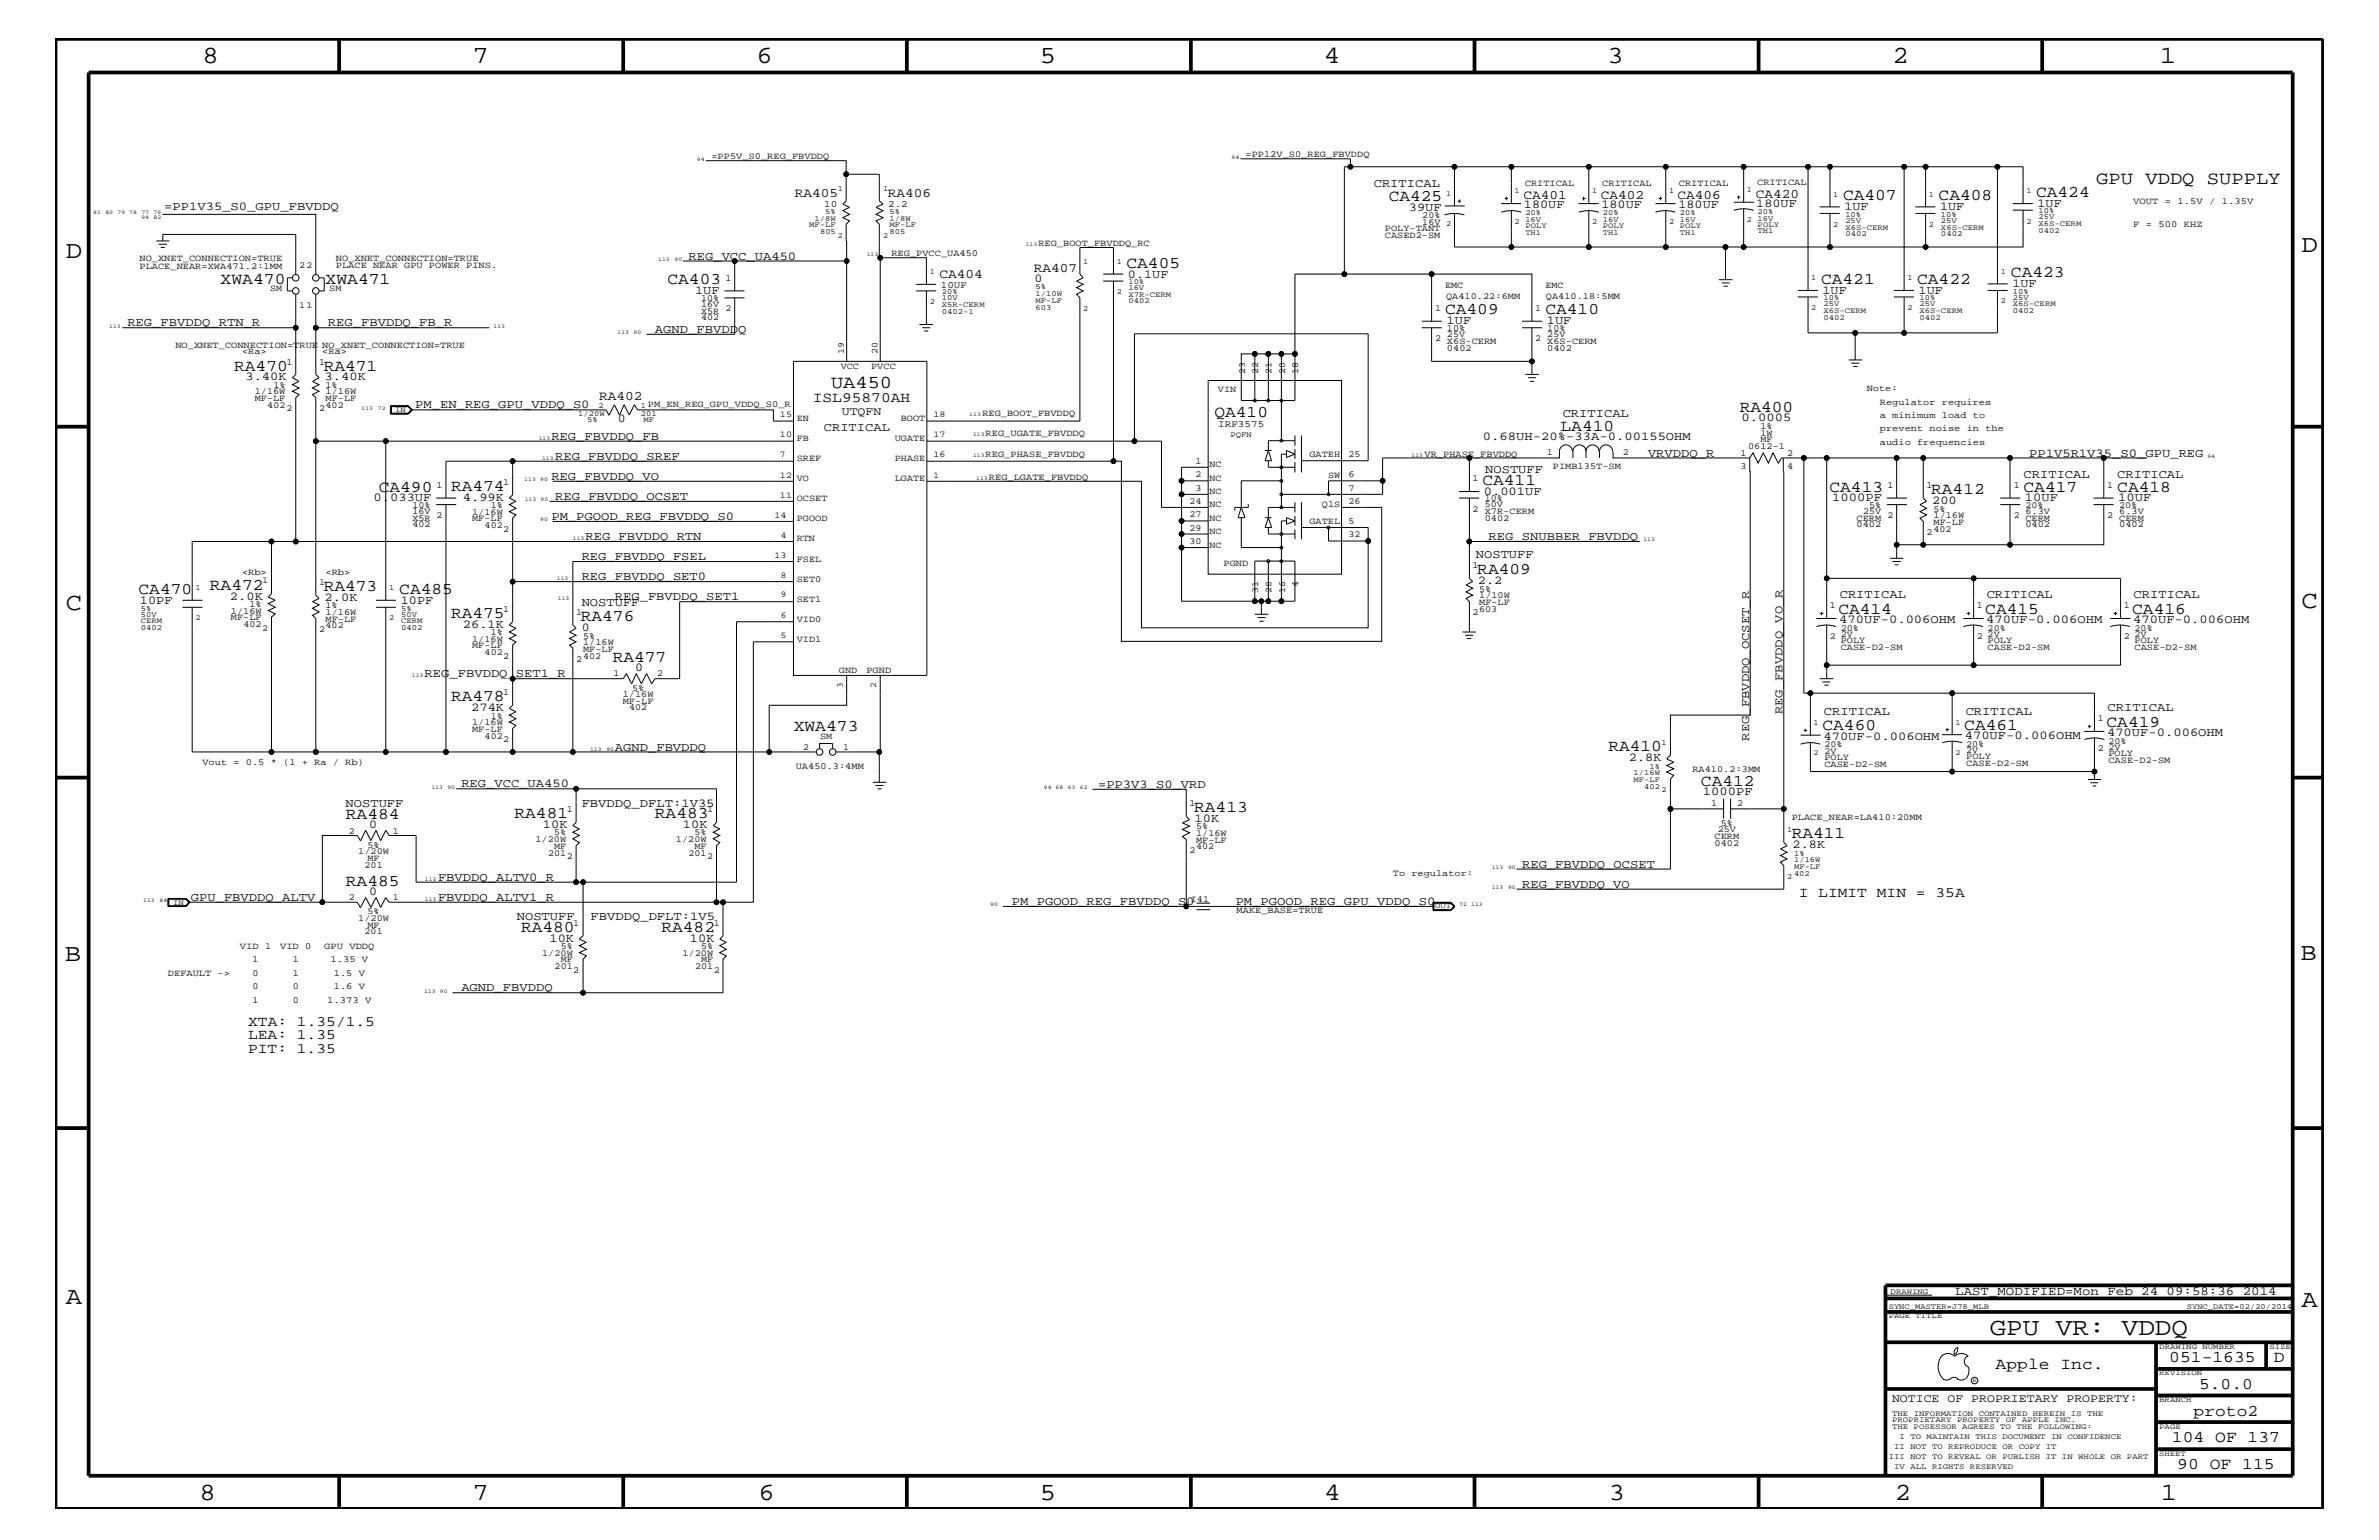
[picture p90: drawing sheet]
<svg xmlns="http://www.w3.org/2000/svg" width="432mm" height="279mm" viewBox="0 0 432 279" stroke-linecap="round" stroke-linejoin="round" font-family="sans-serif">
<defs><g id="words">
<g font-size="4.5">
<text x="36.7" y="11.5">8</text>
<text x="85.8" y="11.5">7</text>
<text x="137.3" y="11.5">6</text>
<text x="188.7" y="11.5">5</text>
<text x="240.3" y="11.5">4</text>
<text x="291.8" y="11.5">3</text>
<text x="343.5" y="11.5">2</text>
<text x="392" y="11.5">1</text>
<text x="11.9" y="46.8">D</text>
<text x="417.7" y="45.7">D</text>
<text x="11.9" y="110.6">C</text>
<text x="417.7" y="110.3">C</text>
<text x="11.8" y="174.3">B</text>
<text x="417.6" y="174.2">B</text>
<text x="11.9" y="236.7">A</text>
<text x="417.7" y="237.1">A</text>
<text x="361.1" y="242.3">GPU VR: VDDQ</text>
<text x="36.2" y="272.1">8</text>
<text x="85.8" y="272.1">7</text>
<text x="137.7" y="272.1">6</text>
<text x="188.7" y="272.1">5</text>
<text x="240.4" y="272.1">4</text>
<text x="292" y="272.1">3</text>
<text x="343.9" y="272.1">2</text>
<text x="392.2" y="272.1">1</text>
</g>
<g font-size="3.3">
<text x="380.5" y="33.3">GPU VDDQ SUPPLY</text>
<text x="150.8" y="70.4">UA450</text>
</g>
<g font-size="3">
<text x="369.6" y="35.7">CA424</text>
<text x="252.1" y="36.5">CA425</text>
<text x="334.5" y="36.4">CA407</text>
<text x="351.9" y="36.4">CA408</text>
<text x="40" y="51.5">XWA470</text>
<text x="59.1" y="51.5">XWA471</text>
<text x="121.2" y="51.6">CA403</text>
<text x="204.5" y="48.5">CA405</text>
<text x="330.5" y="51.5">CA421</text>
<text x="348" y="51.5">CA422</text>
<text x="365" y="50.2">CA423</text>
<text x="262.3" y="57">CA409</text>
<text x="280.5" y="57">CA410</text>
<text x="42.5" y="67.3">RA470</text>
<text x="58.8" y="67.3">RA471</text>
<text x="220.4" y="75.7">QA410</text>
<text x="315.8" y="74.7">RA400</text>
<text x="283.3" y="78.2">LA410</text>
<text x="68.7" y="89.2">CA490</text>
<text x="81.9" y="89">RA474</text>
<text x="269.1" y="88">CA411</text>
<text x="332.1" y="89.2">CA413</text>
<text x="350.5" y="89.7">RA412</text>
<text x="367.3" y="89.2">CA417</text>
<text x="384.3" y="89.2">CA418</text>
<text x="25.1" y="107.7">CA470</text>
<text x="38.1" y="107">RA472</text>
<text x="58.8" y="107.2">RA473</text>
<text x="72.5" y="107.7">CA485</text>
<text x="268.1" y="104.2">RA409</text>
<text x="81.9" y="112">RA475</text>
<text x="105.4" y="112.7">RA476</text>
<text x="333.7" y="111.4">CA414</text>
<text x="360.3" y="111.4">CA415</text>
<text x="387" y="111.4">CA416</text>
<text x="111.2" y="120.1">RA477</text>
<text x="81.9" y="127.2">RA478</text>
<text x="382.4" y="131.9">CA419</text>
<text x="144.1" y="132.7">XWA473</text>
<text x="291.9" y="136.3">RA410</text>
<text x="330.8" y="132.5">CA460</text>
<text x="356.5" y="132.4">CA461</text>
<text x="308.7" y="142.5">CA412</text>
<text x="62.8" y="148.5">RA484</text>
<text x="93.4" y="148.4">RA481</text>
<text x="118.9" y="148.4">RA483</text>
<text x="216.7" y="147.3">RA413</text>
<text x="325.2" y="152.1">RA411</text>
<text x="62.8" y="160.7">RA485</text>
<text x="94.6" y="169">RA480</text>
<text x="120.1" y="169">RA482</text>
<text x="362.2" y="248.4">Apple Inc.</text>
<text x="393.7" y="247.1">051-1635</text>
<text x="399.2" y="252">5.0.0</text>
<text x="412.7" y="247.1">D</text>
<text x="398.1" y="256.8">proto2</text>
<text x="394.2" y="261.6">104 OF 137</text>
<text x="395.2" y="266.6">90 OF 115</text>
</g>
<g font-size="2.6">
<text x="147.5" y="72.9">ISL95870AH</text>
<text x="326.5" y="162.8">I LIMIT MIN = 35A</text>
<text x="45" y="186.1">XTA: 1.35/1.5</text>
<text x="45" y="191">PIT: 1.35</text>
<text x="45" y="188.6">LEA: 1.35</text>
</g>
<g font-size="2.4">
<text x="144.3" y="35.7">RA405</text>
<text x="161.1" y="35.7">RA406</text>
<text x="318.7" y="35.8">CA420</text>
<text x="276.5" y="36.1">CA401</text>
<text x="290.6" y="36.1">CA402</text>
<text x="304.5" y="36.1">CA406</text>
<text x="170.5" y="50.4">CA404</text>
<text x="187.6" y="49.4">RA407</text>
<text x="108.8" y="72.6">RA402</text>
</g>
<text font-size="2.3" x="354.9" y="235">LAST_MODIFIED=Mon Feb 24 09:58:36 2014</text>
<g font-size="2.2">
<text x="249.3" y="34">CRITICAL</text>
<text x="29.8" y="38.1">=PP1V35_S0_GPU_FBVDDQ</text>
<text x="255.7" y="38.2">39UF</text>
<text x="276.6" y="37.8">180UF</text>
<text x="290.7" y="37.8">180UF</text>
<text x="304.6" y="37.8">180UF</text>
<text x="318.8" y="37.5">180UF</text>
<text x="334.8" y="38.1">1UF</text>
<text x="352.1" y="38.1">1UF</text>
<text x="369.8" y="37.5">1UF</text>
<text x="125" y="47.1">REG_VCC_UA450</text>
<text x="126.2" y="53.4">1UF</text>
<text x="187.8" y="51.3">0</text>
<text x="204.7" y="50.4">0.1UF</text>
<text x="330.8" y="53.3">1UF</text>
<text x="348.2" y="53.3">1UF</text>
<text x="365.3" y="52.1">1UF</text>
<text x="23.1" y="59.2">REG_FBVDDQ_RTN_R</text>
<text x="59.5" y="59.2">REG_FBVDDQ_FB_R</text>
<text x="262.6" y="58.9">1UF</text>
<text x="280.8" y="58.9">1UF</text>
<text x="118.9" y="60.4">AGND_FBVDDQ</text>
<text x="44.5" y="69">3.40K</text>
<text x="58.9" y="69">3.40K</text>
<text x="75.4" y="74.1">PM_EN_REG_GPU_VDDQ_S0</text>
<text x="112.1" y="76.7">0</text>
<text x="283.6" y="75.7">CRITICAL</text>
<text x="316.1" y="76.4">0.0005</text>
<text x="100.1" y="79.9">REG_FBVDDQ_FB</text>
<text x="100.8" y="83.5">REG_FBVDDQ_SREF</text>
<text x="149.5" y="78.3">CRITICAL</text>
<text x="269.2" y="79.9">0.68UH-20%-33A-0.00155OHM</text>
<text x="299.1" y="82.8">VRVDDQ_R</text>
<text x="368.3" y="82.8">PP1V5R1V35_S0_GPU_REG</text>
<text x="100.1" y="87.1">REG_FBVDDQ_VO</text>
<text x="269.3" y="89.8">0.001UF</text>
<text x="269.6" y="85.9">NOSTUFF</text>
<text x="367.3" y="86.7">CRITICAL</text>
<text x="384.3" y="86.7">CRITICAL</text>
<text x="67.8" y="91">0.033UF</text>
<text x="84" y="90.9">4.99K</text>
<text x="100.1" y="94.3">PM_PGOOD_REG_FBVDDQ_S0</text>
<text x="100.8" y="90.7">REG_FBVDDQ_OCSET</text>
<text x="332.6" y="91">1000PF</text>
<text x="350.7" y="91.5">200</text>
<text x="367.5" y="91">10UF</text>
<text x="384.5" y="91">10UF</text>
<text x="105.6" y="101.6">REG_FBVDDQ_FSEL</text>
<text x="106.3" y="98">REG_FBVDDQ_RTN</text>
<text x="267.9" y="101.3">NOSTUFF</text>
<text x="270.2" y="98">REG_SNUBBER_FBVDDQ</text>
<text x="105.6" y="105.3">REG_FBVDDQ_SET0</text>
<text x="268.2" y="106">2.2</text>
<text x="25.4" y="109.5">10PF</text>
<text x="41.7" y="108.8">2.0K</text>
<text x="58.9" y="109.1">2.0K</text>
<text x="72.7" y="109.5">10PF</text>
<text x="84" y="113.9">26.1K</text>
<text x="105.6" y="110">NOSTUFF</text>
<text x="111.6" y="108.9">REG_FBVDDQ_SET1</text>
<text x="333.8" y="113.1">470UF-0.006OHM</text>
<text x="333.9" y="108.6">CRITICAL</text>
<text x="360.5" y="113.1">470UF-0.006OHM</text>
<text x="360.6" y="108.6">CRITICAL</text>
<text x="387.2" y="113.1">470UF-0.006OHM</text>
<text x="387.3" y="108.6">CRITICAL</text>
<text x="105.6" y="114.5">0</text>
<text x="77" y="122.9">REG_FBVDDQ_SET1_R</text>
<text x="115.3" y="121.8">0</text>
<text x="85.5" y="129.1">274K</text>
<text x="323.5" y="129.6" transform="rotate(-90 323.5 129.6)">REG_FBVDDQ_VO_R</text>
<text x="331" y="129.7">CRITICAL</text>
<text x="356.8" y="129.7">CRITICAL</text>
<text x="382.5" y="129.1">CRITICAL</text>
<text x="111.6" y="136.2">AGND_FBVDDQ</text>
<text x="317.5" y="134.4" transform="rotate(-90 317.5 134.4)">REG_FBVDDQ_OCSET_R</text>
<text x="331" y="134.2">470UF-0.006OHM</text>
<text x="356.6" y="134.1">470UF-0.006OHM</text>
<text x="382.4" y="133.5">470UF-0.006OHM</text>
<text x="83.7" y="142.9">REG_VCC_UA450</text>
<text x="199.3" y="143">=PP3V3_S0_VRD</text>
<text x="295.7" y="138.1">2.8K</text>
<text x="62.7" y="146.4">NOSTUFF</text>
<text x="105.6" y="146.4">FBVDDQ_DFLT:1V35</text>
<text x="216.8" y="149.2">10K</text>
<text x="309.1" y="144.3">1000PF</text>
<text x="67" y="150.2">0</text>
<text x="98.6" y="150.2">10K</text>
<text x="124" y="150.2">10K</text>
<text x="325.4" y="153.9">2.8K</text>
<text x="79.5" y="159.9">FBVDDQ_ALTV0_R</text>
<text x="276.3" y="161.1">REG_FBVDDQ_VO</text>
<text x="276.3" y="157.4">REG_FBVDDQ_OCSET</text>
<text x="34.6" y="163.5">GPU_FBVDDQ_ALTV</text>
<text x="67" y="162.4">0</text>
<text x="79.5" y="163.5">FBVDDQ_ALTV1_R</text>
<text x="93.8" y="167">NOSTUFF</text>
<text x="107.2" y="167">FBVDDQ_DFLT:1V5</text>
<text x="183.6" y="164.2">PM_PGOOD_REG_FBVDDQ_S0</text>
<text x="224.3" y="164.2">PM_PGOOD_REG_GPU_VDDQ_S0</text>
<text x="99.7" y="170.9">10K</text>
<text x="125.2" y="170.9">10K</text>
<text x="83.7" y="179.9">AGND_FBVDDQ</text>
</g>
<g font-size="2.1">
<text x="152.8" y="75.2">UTQFN</text>
<text x="343.4" y="254.4">NOTICE OF PROPRIETARY PROPERTY:</text>
</g>
<g font-size="1.8">
<text x="149.6" y="37.5">10</text>
<text x="161.2" y="37.5">2.2</text>
<text x="170.8" y="52.2">10UF</text>
<text x="221.1" y="77.5">IRF3575</text>
</g>
<g font-size="1.7">
<text x="129.1" y="28.9">=PP5V_S0_REG_FBVDDQ</text>
<text x="226.1" y="28.6">=PP12V_S0_REG_FBVDDQ</text>
<text x="276.8" y="33.7">CRITICAL</text>
<text x="290.8" y="33.7">CRITICAL</text>
<text x="304.7" y="33.7">CRITICAL</text>
<text x="318.9" y="33.6">CRITICAL</text>
<text x="251.4" y="41.9">POLY-TANT</text>
<text x="258.1" y="40.8">16V</text>
<text x="258.1" y="39.6">20%</text>
<text x="387.2" y="36.9">VOUT = 1.5V / 1.35V</text>
<text x="387.2" y="41.2">F = 500 KHZ</text>
<text x="25.3" y="47.4">NO_XNET_CONNECTION=TRUE</text>
<text x="61" y="47.4">NO_XNET_CONNECTION=TRUE</text>
<text x="161.8" y="46.5">REG_PVCC_UA450</text>
<text x="188.5" y="44.6">REG_BOOT_FBVDDQ_RC</text>
<text x="251.4" y="43.1">CASED2-SM</text>
<text x="25.3" y="48.9">PLACE_NEAR=XWA471.2:1MM</text>
<text x="49" y="52.8">SM</text>
<text x="54.3" y="48.5">22</text>
<text x="59.8" y="52.8">SM</text>
<text x="61" y="48.5">PLACE NEAR GPU POWER PINS.</text>
<text x="131.7" y="51">1</text>
<text x="262.3" y="52.2">EMC</text>
<text x="280.5" y="52.2">EMC</text>
<text x="54.3" y="55.8">11</text>
<text x="127.3" y="55.7">16V</text>
<text x="127.3" y="56.9">X5R</text>
<text x="127.3" y="58.1">402</text>
<text x="127.3" y="54.6">10%</text>
<text x="131.7" y="56.4">2</text>
<text x="260.5" y="56.4">1</text>
<text x="262.5" y="54.2">QA410.22:6MM</text>
<text x="278.6" y="56.4">1</text>
<text x="280.6" y="54.2">QA410.18:5MM</text>
<text x="31.8" y="63.1">NO_XNET_CONNECTION=TRUE</text>
<text x="43.9" y="64.3">&lt;Ra&gt;</text>
<text x="58.5" y="64.3">&lt;Ra&gt;</text>
<text x="58.5" y="63.1">NO_XNET_CONNECTION=TRUE</text>
<text x="260.5" y="61.9">2 X6S-CERM</text>
<text x="262.6" y="63.6">0402</text>
<text x="262.6" y="60.1">10%</text>
<text x="262.6" y="61.2">25V</text>
<text x="278.6" y="61.9">2</text>
<text x="280.8" y="63.6">0402</text>
<text x="280.8" y="62.3">X6S-CERM</text>
<text x="280.8" y="60.1">10%</text>
<text x="280.8" y="61.2">25V</text>
<text x="46.2" y="71.6">1/16W</text>
<text x="49.6" y="70.4">1%</text>
<text x="52" y="66.2">1</text>
<text x="57.9" y="66.2">1</text>
<text x="59.1" y="71.6">1/16W</text>
<text x="59.1" y="70.4">1%</text>
<text x="152.6" y="67">VCC</text>
<text x="158.1" y="67">PVCC</text>
<text x="221.1" y="71.1">VIN</text>
<text x="226" y="67.8" transform="rotate(-90 226 67.8)">23</text>
<text x="228.3" y="67.8" transform="rotate(-90 228.3 67.8)">22</text>
<text x="230.8" y="67.8" transform="rotate(-90 230.8 67.8)">21</text>
<text x="233.3" y="67.8" transform="rotate(-90 233.3 67.8)">20</text>
<text x="235.6" y="67.8" transform="rotate(-90 235.6 67.8)">18</text>
<text x="338.8" y="71">Note:</text>
<text x="46.2" y="72.8">MF-LF</text>
<text x="48.5" y="74">402</text>
<text x="52" y="74.6">2</text>
<text x="57.9" y="74.6">2</text>
<text x="59.1" y="74">402</text>
<text x="59.1" y="72.8">MF-LF</text>
<text x="117.6" y="73.8">PM_EN_REG_GPU_VDDQ_S0_R</text>
<text x="144.6" y="76.4">EN</text>
<text x="163.5" y="76.4">BOOT</text>
<text x="178.3" y="75.6">REG_BOOT_FBVDDQ</text>
<text x="319.5" y="77.8">1%</text>
<text x="341.2" y="73.4">Regulator requires</text>
<text x="341.2" y="75.8">a minimum load to</text>
<text x="144.6" y="80">FB</text>
<text x="144.6" y="83.7">SREF</text>
<text x="162.4" y="83.7">PHASE</text>
<text x="162.4" y="80">UGATE</text>
<text x="178.9" y="79.2">REG_UGATE_FBVDDQ</text>
<text x="178.9" y="82.8">REG_PHASE_FBVDDQ</text>
<text x="237.7" y="83">GATEH</text>
<text x="244.8" y="83">25</text>
<text x="258.6" y="82.8">VR_PHASE_FBVDDQ</text>
<text x="280.8" y="82.5">1</text>
<text x="294.6" y="82.5">2</text>
<text x="315.9" y="82.7">1</text>
<text x="317.3" y="81.4">0612-1</text>
<text x="319.5" y="80.2">MF</text>
<text x="319.5" y="79">1W</text>
<text x="324.4" y="82.7">2</text>
<text x="341.2" y="80.7">audio frequencies</text>
<text x="341.2" y="78.3">prevent noise in the</text>
<text x="79.2" y="88.6">1</text>
<text x="91.4" y="88">1</text>
<text x="144.6" y="87.3">VO</text>
<text x="162.4" y="87.3">LGATE</text>
<text x="179.5" y="87.1">REG_LGATE_FBVDDQ</text>
<text x="217" y="86.6">2</text>
<text x="217" y="89">3</text>
<text x="217" y="84.2">1</text>
<text x="219.5" y="84.8">NC</text>
<text x="219.5" y="87.2">NC</text>
<text x="219.5" y="89.7">NC</text>
<text x="241" y="86.6">SW</text>
<text x="244.8" y="89">7</text>
<text x="244.8" y="86.6">6</text>
<text x="267.3" y="87.3">1</text>
<text x="281.9" y="85">PIMB135T-SM</text>
<text x="315.9" y="85">3</text>
<text x="324.4" y="85">4</text>
<text x="342.6" y="88.6">1</text>
<text x="349.7" y="88.6">1</text>
<text x="365.5" y="88.6">1</text>
<text x="382.4" y="88.6">1</text>
<text x="74.8" y="95.7">402</text>
<text x="74.8" y="92.2">10%</text>
<text x="74.8" y="93.3">16V</text>
<text x="74.8" y="94.5">X5R</text>
<text x="79.2" y="94">2</text>
<text x="85.7" y="93.4">1/16W</text>
<text x="85.7" y="94.6">MF-LF</text>
<text x="88" y="95.9">402</text>
<text x="89.1" y="92.2">1%</text>
<text x="144.6" y="94.6">PGOOD</text>
<text x="144.6" y="91">OCSET</text>
<text x="215.9" y="91.5">24</text>
<text x="215.9" y="93.8">27</text>
<text x="219.5" y="92.1">NC</text>
<text x="219.5" y="94.5">NC</text>
<text x="237.7" y="95.1">GATEL</text>
<text x="239.9" y="92.1">Q1S</text>
<text x="244.8" y="95.1">5</text>
<text x="244.8" y="91.5">26</text>
<text x="267.3" y="92.8">2</text>
<text x="269.5" y="94.5">0402</text>
<text x="269.5" y="93.3">X7R-CERM</text>
<text x="269.5" y="91">10%</text>
<text x="269.5" y="92.1">50V</text>
<text x="337" y="95.7">0402</text>
<text x="337" y="94.5">CERM</text>
<text x="338.2" y="93.3">25V</text>
<text x="339.3" y="92.2">5%</text>
<text x="342.6" y="94">2</text>
<text x="350.9" y="94">1/16W</text>
<text x="350.9" y="95.2">MF-LF</text>
<text x="350.9" y="92.8">5%</text>
<text x="365.5" y="94">2</text>
<text x="367.6" y="93.3">6.3V</text>
<text x="367.6" y="92.2">20%</text>
<text x="367.6" y="95.7">0402</text>
<text x="367.6" y="94.5">CERM</text>
<text x="382.4" y="94">2</text>
<text x="384.6" y="94.5">CERM</text>
<text x="384.6" y="93.3">6.3V</text>
<text x="384.6" y="92.2">20%</text>
<text x="384.6" y="95.7">0402</text>
<text x="91.4" y="96.5">2</text>
<text x="144.6" y="98.2">RTN</text>
<text x="144.6" y="101.9">FSEL</text>
<text x="215.9" y="98.7">30</text>
<text x="215.9" y="96.3">29</text>
<text x="219.5" y="99.3">NC</text>
<text x="219.5" y="96.9">NC</text>
<text x="244.8" y="97.5">32</text>
<text x="349.7" y="97.1">2</text>
<text x="350.9" y="96.5">402</text>
<text x="43.9" y="104.3">&lt;Rb&gt;</text>
<text x="47.6" y="105.9">1</text>
<text x="57.9" y="106.1">1</text>
<text x="59.1" y="104.3">&lt;Rb&gt;</text>
<text x="144.6" y="105.5">SET0</text>
<text x="222.1" y="102.7">PGND</text>
<text x="228.3" y="107.6" transform="rotate(-90 228.3 107.6)">31</text>
<text x="230.8" y="107.6" transform="rotate(-90 230.8 107.6)">28</text>
<text x="233.3" y="107.6" transform="rotate(-90 233.3 107.6)">16</text>
<text x="235.6" y="106.5" transform="rotate(-90 235.6 106.5)">4</text>
<text x="267.3" y="103.1">1</text>
<text x="268.5" y="107.4">5%</text>
<text x="41.9" y="112.6">MF-LF</text>
<text x="41.9" y="111.4">1/16W</text>
<text x="44.2" y="113.7">402</text>
<text x="45.3" y="110.2">1%</text>
<text x="59.1" y="114">402</text>
<text x="59.1" y="112.8">MF-LF</text>
<text x="59.1" y="110.3">1%</text>
<text x="59.1" y="111.6">1/16W</text>
<text x="91.4" y="111">1</text>
<text x="104.6" y="111.6">1</text>
<text x="144.6" y="109.2">SET1</text>
<text x="144.6" y="112.8">VID0</text>
<text x="267.3" y="111.6">2</text>
<text x="268.5" y="108.6">1/10W</text>
<text x="268.5" y="109.8">MF-LF</text>
<text x="268.5" y="111">603</text>
<text x="332.1" y="110.3">1</text>
<text x="358.8" y="110.3">1</text>
<text x="385.5" y="110.3">1</text>
<text x="47.6" y="114.4">2</text>
<text x="57.9" y="114.7">2</text>
<text x="85.7" y="117.6">MF-LF</text>
<text x="85.7" y="116.4">1/16W</text>
<text x="88" y="118.9">402</text>
<text x="89.1" y="115.3">1%</text>
<text x="91.4" y="119.5">2</text>
<text x="105.8" y="119.5">402</text>
<text x="105.8" y="115.9">5%</text>
<text x="105.8" y="118.2">MF-LF</text>
<text x="105.8" y="117">1/16W</text>
<text x="144.6" y="116.4">VID1</text>
<text x="332.1" y="115.9">2</text>
<text x="334.1" y="115.6">2V</text>
<text x="334.1" y="114.4">20%</text>
<text x="334.1" y="117.9">CASE-D2-SM</text>
<text x="334.1" y="116.7">POLY</text>
<text x="358.8" y="115.9">2</text>
<text x="360.8" y="114.4">20%</text>
<text x="360.8" y="115.6">2V</text>
<text x="360.8" y="117.9">CASE-D2-SM</text>
<text x="360.8" y="116.7">POLY</text>
<text x="385.5" y="115.9">2</text>
<text x="387.4" y="115.6">2V</text>
<text x="387.4" y="116.7">POLY</text>
<text x="387.4" y="114.4">20%</text>
<text x="387.4" y="117.9">CASE-D2-SM</text>
<text x="104.6" y="120.1">2</text>
<text x="111.3" y="122.7">1</text>
<text x="114.7" y="125.3">5%</text>
<text x="119.3" y="122.7">2</text>
<text x="152.3" y="122">GND</text>
<text x="157.3" y="122">PGND</text>
<text x="85.7" y="131.6">1/16W</text>
<text x="89.1" y="130.4">1%</text>
<text x="91.4" y="126.2">1</text>
<text x="113" y="127.7">MF-LF</text>
<text x="113" y="126.5">1/16W</text>
<text x="114.2" y="128.9">402</text>
<text x="380.7" y="130.8">1</text>
<text x="85.7" y="132.8">MF-LF</text>
<text x="88" y="134.1">402</text>
<text x="91.4" y="134.6">2</text>
<text x="145.8" y="136.1">2</text>
<text x="148.8" y="134.1">SM</text>
<text x="153" y="136.1">1</text>
<text x="331.1" y="137.9">POLY</text>
<text x="331.1" y="136.8">2V</text>
<text x="331.1" y="135.6">20%</text>
<text x="356.9" y="135.5">20%</text>
<text x="356.9" y="136.7">2V</text>
<text x="356.9" y="137.8">POLY</text>
<text x="380.7" y="136.3">2</text>
<text x="382.7" y="136.1">2V</text>
<text x="382.7" y="134.9">20%</text>
<text x="382.7" y="137.2">POLY</text>
<text x="36.7" y="138.9">Vout = 0.5 * (1 + Ra / Rb)</text>
<text x="144.4" y="139.5">UA450.3:4MM</text>
<text x="307.2" y="140">RA410.2:3MM</text>
<text x="331.1" y="139.1">CASE-D2-SM</text>
<text x="356.9" y="139">CASE-D2-SM</text>
<text x="382.7" y="138.4">CASE-D2-SM</text>
<text x="102.9" y="147.3">1</text>
<text x="128.4" y="147.3">1</text>
<text x="215.9" y="146.2">1</text>
<text x="310.6" y="146.2">1</text>
<text x="312.3" y="149.8">5%</text>
<text x="315.3" y="146.2">2</text>
<text x="325.2" y="148.8">PLACE_NEAR=LA410:20MM</text>
<text x="63.3" y="151.2">2</text>
<text x="65" y="155">1/20W</text>
<text x="66.7" y="153.8">5%</text>
<text x="71.3" y="151.2">1</text>
<text x="97.2" y="152.9">1/20W</text>
<text x="99.5" y="155.2">201</text>
<text x="100.6" y="154">MF</text>
<text x="100.6" y="151.6">5%</text>
<text x="102.9" y="155.8">2</text>
<text x="122.7" y="152.9">1/20W</text>
<text x="125" y="155.2">201</text>
<text x="126.1" y="154">MF</text>
<text x="126.1" y="151.6">5%</text>
<text x="128.4" y="155.8">2</text>
<text x="215.9" y="154.7">2</text>
<text x="217.1" y="150.5">5%</text>
<text x="217.1" y="152.9">MF-LF</text>
<text x="217.1" y="151.8">1/16W</text>
<text x="217.1" y="154.1">402</text>
<text x="311.2" y="152.2">CERM</text>
<text x="311.2" y="153.4">0402</text>
<text x="311.8" y="151">25V</text>
<text x="66.2" y="157.4">201</text>
<text x="66.7" y="156.2">MF</text>
<text x="252.8" y="158.9">To regulator:</text>
<text x="63.3" y="163.4">2</text>
<text x="65" y="167.1">1/20W</text>
<text x="66.7" y="165.9">5%</text>
<text x="71.3" y="163.4">1</text>
<text x="216.2" y="163.7">I41</text>
<text x="224.5" y="165.6">MAKE_BASE=TRUE</text>
<text x="43.6" y="172.2">VID 1</text>
<text x="50.8" y="172.2">VID 0</text>
<text x="58.8" y="172.2">GPU VDDQ</text>
<text x="66.2" y="169.5">201</text>
<text x="66.7" y="168.3">MF</text>
<text x="98.4" y="173.4">1/20W</text>
<text x="101.8" y="172.2">5%</text>
<text x="104.1" y="168">1</text>
<text x="123.9" y="173.4">1/20W</text>
<text x="127.3" y="172.2">5%</text>
<text x="129.5" y="168">1</text>
<text x="30.5" y="177.1">DEFAULT -&gt;</text>
<text x="45.8" y="179.5">0</text>
<text x="45.8" y="177.1">0</text>
<text x="45.8" y="174.6">1</text>
<text x="53.1" y="174.6">1</text>
<text x="53.1" y="179.5">0</text>
<text x="53.1" y="177.1">1</text>
<text x="60" y="174.6">1.35 V</text>
<text x="60.6" y="179.5">1.6 V</text>
<text x="60.6" y="177.1">1.5 V</text>
<text x="100.7" y="175.9">201</text>
<text x="101.8" y="174.6">MF</text>
<text x="104.1" y="176.5">2</text>
<text x="126.2" y="175.9">201</text>
<text x="127.3" y="174.6">MF</text>
<text x="129.5" y="176.5">2</text>
<text x="45.8" y="181.9">1</text>
<text x="53.1" y="181.9">0</text>
<text x="59.4" y="181.9">1.373 V</text>
</g>
<g font-size="1.6">
<text x="153.2" y="64.3" transform="rotate(-90 153.2 64.3)">19</text>
<text x="159.3" y="64.3" transform="rotate(-90 159.3 64.3)">20</text>
<text x="141.6" y="75.7">15</text>
<text x="169.4" y="75.7">18</text>
<text x="141.6" y="79.4">10</text>
<text x="141.6" y="83">7</text>
<text x="169.4" y="83">16</text>
<text x="169.4" y="79.4">17</text>
<text x="141.6" y="86.6">12</text>
<text x="169.4" y="86.6">1</text>
<text x="140.5" y="93.9">14</text>
<text x="141.6" y="90.3">11</text>
<text x="140.5" y="101.2">13</text>
<text x="141.7" y="97.6">4</text>
<text x="141.7" y="104.8">8</text>
<text x="141.7" y="108.4">9</text>
<text x="141.7" y="112">6</text>
<text x="141.7" y="115.7">5</text>
<text x="153" y="124.7" transform="rotate(-90 153 124.7)">3</text>
<text x="159" y="124.7" transform="rotate(-90 159 124.7)">2</text>
</g>
<g font-size="1.4">
<text x="152.1" y="34.7">1</text>
<text x="160.3" y="34.7">1</text>
<text x="262.5" y="35.6">1</text>
<text x="274.9" y="35.1">1</text>
<text x="289" y="35.1">1</text>
<text x="302.9" y="35.1">1</text>
<text x="317.1" y="34.8">1</text>
<text x="332.7" y="35.7">1</text>
<text x="350.1" y="35.7">1</text>
<text x="367.8" y="35.1">1</text>
<text x="146.9" y="41.3">MF-LF</text>
<text x="147.8" y="40.1">1/8W</text>
<text x="149.8" y="38.9">5%</text>
<text x="161.5" y="38.9">5%</text>
<text x="161.5" y="41.3">MF-LF</text>
<text x="161.5" y="40.1">1/8W</text>
<text x="262.5" y="41">2</text>
<text x="274.9" y="40.6">2</text>
<text x="276.9" y="40.3">16V</text>
<text x="276.9" y="41.4">POLY</text>
<text x="276.9" y="39.1">20%</text>
<text x="289" y="40.6">2</text>
<text x="290.9" y="40.3">16V</text>
<text x="290.9" y="39.1">20%</text>
<text x="290.9" y="41.4">POLY</text>
<text x="302.9" y="40.6">2</text>
<text x="304.9" y="39.1">20%</text>
<text x="304.9" y="40.3">16V</text>
<text x="304.9" y="41.4">POLY</text>
<text x="317.1" y="40.3">2</text>
<text x="319" y="38.9">20%</text>
<text x="319" y="40.1">16V</text>
<text x="319" y="41.2">POLY</text>
<text x="332.7" y="41.2">2</text>
<text x="334.9" y="40.4">25V</text>
<text x="334.9" y="41.7">X6S-CERM</text>
<text x="334.9" y="39.3">10%</text>
<text x="350.1" y="41.2">2</text>
<text x="352.3" y="40.4">25V</text>
<text x="352.3" y="41.7">X6S-CERM</text>
<text x="352.3" y="39.3">10%</text>
<text x="367.8" y="40.6">2</text>
<text x="370" y="39.8">25V</text>
<text x="370" y="38.7">10%</text>
<text x="370" y="41">X6S-CERM</text>
<text x="148.8" y="42.5">805</text>
<text x="152.1" y="43.1">2</text>
<text x="160.3" y="43.1">2</text>
<text x="161.5" y="42.5">805</text>
<text x="196.6" y="47.9">1</text>
<text x="202.7" y="47.9">1</text>
<text x="276.9" y="42.6">TH1</text>
<text x="290.9" y="42.6">TH1</text>
<text x="304.9" y="42.6">TH1</text>
<text x="319" y="42.4">TH1</text>
<text x="334.9" y="42.9">0402</text>
<text x="352.3" y="42.9">0402</text>
<text x="370" y="42.3">0402</text>
<text x="168.7" y="49.7">1</text>
<text x="170.9" y="53.4">20%</text>
<text x="188" y="53.8">1/10W</text>
<text x="188" y="52.5">5%</text>
<text x="202.7" y="53.4">2</text>
<text x="204.8" y="52.7">16V</text>
<text x="204.8" y="51.6">10%</text>
<text x="204.8" y="53.9">X7R-CERM</text>
<text x="328.8" y="50.8">1</text>
<text x="346.2" y="50.8">1</text>
<text x="363.1" y="49.6">1</text>
<text x="365.3" y="53.3">10%</text>
<text x="168.7" y="55.2">2</text>
<text x="170.9" y="56.9">0402-1</text>
<text x="170.9" y="55.7">X5R-CERM</text>
<text x="170.9" y="54.5">10V</text>
<text x="188" y="55">MF-LF</text>
<text x="188" y="56.2">603</text>
<text x="196.6" y="56.4">2</text>
<text x="204.8" y="55.1">0402</text>
<text x="328.8" y="56.3">2</text>
<text x="331" y="58">0402</text>
<text x="331" y="56.8">X6S-CERM</text>
<text x="331" y="55.6">25V</text>
<text x="331" y="54.5">10%</text>
<text x="346.2" y="56.3">2</text>
<text x="348.4" y="58">0402</text>
<text x="348.4" y="54.5">10%</text>
<text x="348.4" y="56.8">X6S-CERM</text>
<text x="348.4" y="55.6">25V</text>
<text x="363.1" y="55.1">2</text>
<text x="365.3" y="56.8">0402</text>
<text x="365.3" y="54.4">25V</text>
<text x="365.3" y="55.6">X6S-CERM</text>
<text x="71.7" y="74.7">IN</text>
<text x="104.9" y="75.5">1/20W</text>
<text x="106.6" y="76.7">5%</text>
<text x="108.6" y="74">2</text>
<text x="116.3" y="75.5">201</text>
<text x="116.3" y="74">1</text>
<text x="116.8" y="76.6">MF</text>
<text x="223.4" y="79.4">PQFN</text>
<text x="35.5" y="107.1">1</text>
<text x="70.6" y="107.1">1</text>
<text x="25.6" y="110.8">5%</text>
<text x="25.6" y="113.1">CERM</text>
<text x="25.6" y="111.9">50V</text>
<text x="35.5" y="112.6">2</text>
<text x="70.6" y="112.6">2</text>
<text x="72.8" y="111.9">50V</text>
<text x="72.8" y="110.8">5%</text>
<text x="72.8" y="113.1">CERM</text>
<text x="25.6" y="114.2">0402</text>
<text x="72.8" y="114.2">0402</text>
<text x="329.2" y="131.6">1</text>
<text x="354.9" y="131.5">1</text>
<text x="301.6" y="135.2">1</text>
<text x="329.2" y="137">2</text>
<text x="354.9" y="136.9">2</text>
<text x="296.5" y="141.9">MF-LF</text>
<text x="296.5" y="140.7">1/16W</text>
<text x="298.4" y="143.1">402</text>
<text x="299.4" y="139.5">1%</text>
<text x="301.6" y="143.7">2</text>
<text x="324.4" y="151">1</text>
<text x="325.6" y="155.2">1%</text>
<text x="324.4" y="159.5">2</text>
<text x="325.6" y="158.9">402</text>
<text x="325.6" y="157.7">MF-LF</text>
<text x="325.6" y="156.4">1/16W</text>
<text x="31.4" y="164.1">IN</text>
<text x="260.5" y="164.8">OUT</text>
<text x="342.8" y="239.2">PAGE TITLE</text>
<text x="342.8" y="237.4">SYNC_MASTER=J78_MLB</text>
<text x="343.2" y="234.7">DRAWING</text>
<text x="396.9" y="237.4">SYNC_DATE=02/20/2014</text>
<text x="391.9" y="244.7">DRAWING NUMBER</text>
<text x="411.9" y="244.7">SIZE</text>
<text x="391.9" y="249.5">REVISION</text>
<text x="343.4" y="256.8">THE INFORMATION CONTAINED HEREIN IS THE</text>
<text x="391.9" y="254.4">BRANCH</text>
<text x="343.4" y="258">PROPRIETARY PROPERTY OF APPLE INC.</text>
<text x="343.4" y="259.3">THE POSESSOR AGREES TO THE FOLLOWING:</text>
<text x="343.8" y="262.9">II NOT TO REPRODUCE OR COPY IT</text>
<text x="344.8" y="261.1">I TO MAINTAIN THIS DOCUMENT IN CONFIDENCE</text>
<text x="391.9" y="259.3">PAGE</text>
<text x="342.8" y="264.7">III NOT TO REVEAL OR PUBLISH IT IN WHOLE OR PART</text>
<text x="343.8" y="266.6">IV ALL RIGHTS RESERVED</text>
<text x="391.9" y="264.1">SHEET</text>
</g>
<g font-size="1">
<text x="126.5" y="29.2">94</text>
<text x="223.5" y="28.8">94</text>
<text x="16.9" y="38.9">81</text>
<text x="19.1" y="38.9">80</text>
<text x="21.3" y="38.9">79 78</text>
<text x="25.7" y="38.9">77</text>
<text x="25.7" y="39.7">94</text>
<text x="27.9" y="38.9">76</text>
<text x="27.9" y="39.7">82</text>
<text x="119.5" y="47.4">113</text>
<text x="122.4" y="47.4">90</text>
<text x="157.3" y="46.5">113</text>
<text x="186.2" y="44.6">113</text>
<text x="19.8" y="59.5">113</text>
<text x="89.6" y="59.5">113</text>
<text x="112.1" y="60.6">113</text>
<text x="115" y="60.6">90</text>
<text x="65.6" y="74.4">113</text>
<text x="68.6" y="74.4">72</text>
<text x="175.9" y="75.6">113</text>
<text x="97.8" y="79.9">113</text>
<text x="98.4" y="83.5">113</text>
<text x="176.6" y="82.8">113</text>
<text x="176.6" y="79.2">113</text>
<text x="256.2" y="82.8">113</text>
<text x="400.6" y="83.1">94</text>
<text x="95.2" y="87.3">113</text>
<text x="98" y="87.3">90</text>
<text x="177.2" y="87.1">113</text>
<text x="95.2" y="91">113</text>
<text x="98" y="94.6">90</text>
<text x="98.1" y="91">90</text>
<text x="104" y="98">113</text>
<text x="298.3" y="98.2">113</text>
<text x="101.1" y="105.3">113</text>
<text x="101.3" y="108.9">113</text>
<text x="74.8" y="122.9">113</text>
<text x="107.1" y="136.2">113</text>
<text x="110.1" y="136.2">90</text>
<text x="78.3" y="143.1">113</text>
<text x="81.2" y="143.1">90</text>
<text x="189.5" y="143.2">94 68</text>
<text x="193.8" y="143.2">63</text>
<text x="196" y="143.2">62</text>
<text x="77.1" y="159.9">113</text>
<text x="270.8" y="161.3">113</text>
<text x="270.8" y="157.7">113</text>
<text x="273.7" y="161.3">90</text>
<text x="273.7" y="157.7">90</text>
<text x="26" y="163.7">113</text>
<text x="29" y="163.7">84</text>
<text x="77.1" y="163.5">113</text>
<text x="179.7" y="164.5">90</text>
<text x="264.8" y="164.5">72</text>
<text x="267" y="164.5">113</text>
<text x="77" y="180.1">113</text>
<text x="79.8" y="180.1">90</text>
<text x="358.1" y="250.7">R</text>
</g>
</g></defs>
<g fill="none" stroke="#000" stroke-width=".18">
<path d="M29.5 38.9h27.8v10.8M128.1 29.2h25.5v7.2l-.6 .6 1.2 .6-1.2 .6 1.2 .7-1.2 .6 1.2 .6-.6 .6 .1 24.9M153.6 31.6h6v4.8l.7 .6-1.3 .6 1.3 .6-1.3 .7 1.3 .6-1.3 .6 .6 .6v6.1h8.5v4.8M225.1 28.8h20v1.5M262.2 39a5.9 5.9 0 0 1 3.6 0M262.2 37.4h3.7M264 30.3h-20v19.4h-9v23h-9.7v-8.5h2.5v8.5M264 38.6v6.2h10.3M264.6 36.5h.6M264.9 36.2v.6M272.5 36.9h3.6M272.5 38.5a5.9 5.9 0 0 1 3.6 0"/>
<path d="M273.1 36h.6M273.4 35.7v.7M274.3 38.1v6.7h14.1M274.3 30.3h-10.3v7.1M274.3 30.3v6.6M274.3 30.3h28M286.5 36.9h3.7M286.6 38.5a5.9 5.9 0 0 1 3.6 0M287.2 36h.6M287.4 35.7v.7M288.4 38.1v6.7h13.9M288.4 30.3v6.6"/>
<path d="M300.5 38.5a5.8 5.8 0 0 1 3.5 0M300.5 36.9h3.6M301.1 36h.6M301.4 35.7v.7M302.3 38.1v6.7M314.7 38.2a5.8 5.8 0 0 1 3.6 0M314.7 36.7h3.6M315.3 35.8h.6M315.6 35.5v.6M316.5 37.9v6.9h-14.2M316.5 30.3h-14.2v6.6M328.2 30.3h-11.7v6.4"/>
<path d="M330.3 38.7h3.6M330.3 37.5h3.6M332.1 38.7v6.1h-15.6M332.1 30.3h-3.9v22.4M332.1 30.3v7.2M332.1 30.3h13.5M347.6 38.7h3.7M347.6 37.5h3.7M349.5 38.7v6.1h-17.4M349.5 30.3h-3.9v22.4M362.5 30.3h-13v7.2M365.3 36.9h3.7"/>
<path d="M365.3 38.1h3.7M367.2 38.1v6.7h-17.7M367.2 36.9v-6.6h-4.7v21.2M22.2 59.5h31.5M28.4 43.7h2.3M28.8 44.3h1.5M29.2 44.9h.7M29.5 43.7v-1.2h24.2v7.2M53.1 50.4h-.9v2.4h.9M53.7 53.4v14.5l-.6 .6 1.2 .7-1.2 .6 1.2 .6-1.2 .6 1.2 .6-.6 .6v26M57.3 53.4v14.5l.6 .6-1.2 .7 1.2 .6-1.2 .6 1.2 .6-1.2 .6 .6 .6v35.8l.6 .6-1.2 .6 1.2 .6-1.2 .5 1.2 .7-1.2 .6 .6 .6v24.2h-8v-24.4l.7-.6-1.3-.6 1.3-.6-1.3-.7 1.3-.6-1.3-.6 .6-.6v-9.5h-14.4v10.7M57.3 59.5h31.5"/>
<path d="M57.9 50.4h.9v2.4h-.9M124 47.4h9.4v5.4M131.5 52.8h3.6M131.5 54h3.6M133.4 54v6.6h-16.1M133.4 47.4h20.3M159.8 46.8v18.8M166.3 52.8h3.6M166.3 51.6h3.6M166.9 58.9h2.4M167.4 59.5h1.4M168.1 52.8v6.1"/>
<path d="M200.2 51h3.7M200.2 49.7h3.7M202.1 49.7v-4.8h-6.1v4.8l.6 .7-1.2 .6 1.2 .6-1.2 .6 1.2 .6-1.2 .6 .6 .6v22.4h-27.8M202.1 51v32.7h-33.9M244 49.7h15.8v8.6M258.1 59.5h3.6M258.1 58.3h3.6M259.8 49.7h18.2v8.6M259.8 59.5v6.1h18.2M276.3 59.5h3.6M276.3 58.3h3.6M278 59.5v8.4"/>
<path d="M312 50.7h2.5M312.5 51.3h1.4M312.8 51.9h.8M313.2 44.8v5.9M326.3 53.9h3.6M326.3 52.7h3.6M328.2 53.9v6.5h8.5M343.7 53.9h3.7M343.7 52.7h3.7M345.6 53.9v6.5h-8.9M360.8 52.7h3.6M360.8 51.5h3.6"/>
<path d="M362.5 52.7v7.7h-16.9M70.9 73.6h3.2l.7 .8-.7 .7h-3.2zM71 73.7h3.1l.7 .7-.7 .6h-3.1zM71 73.8h3.1l.6 .6-.6 .6h-3.1zM74.7 74.4h35.3l.6 1M110.6 75.3l.9-1.9 .9 1.9 .9-1.9 .9 1.9 .9-1.9 .6 1h24.7v2h3.6M144 65.6h24.2v56.9h-24.2zM167.7 60.1h.8M219.3 69h24.2v35.2h-24.2zM227.8 64.2h2.4M230.2 72.7v-8.5h2.4v15.8M232.6 64.2h2.4"/>
<path d="M235 80h-4.8v1.7l-.6 1.9h1.2l-.6-1.9M235 79v1.9M236.2 79v6.7M276.9 67.9h2.4M277.4 68.5h1.4M277.7 69.2h.8M335.5 65.3h2.5M336 65.9h1.5M336.4 66.5h.7M336.7 60.4v4.9M49.3 98.2h94.7M57.3 80h86.7"/>
<path d="M70 80v28.9M79.2 91.6h3.6M79.2 90.4h3.6M80.9 91.6v44.8h12.1M93 83.7v6.1l-.5 .6 1.1 .6-1.1 .6 1.1 .6-1.1 .6 1.1 .6-.6 .6v11.5h51M99.7 91h44.3M100.3 87.3h43.7M100.3 94.6h43.7M144 83.7h-63.1v6.7M168.2 87.3h39v26.6h41.1v-15.7h-7.2v-2.5M168.2 80h42.6v12.1h8.5M202.1 83.7h1.4v32.7h47.3v-24.3h-7.3"/>
<path d="M205.9 80v-19.4h42.4v23h-12.1M214.5 99.3h4.8M214.5 96.9v12.2h14.4M214.5 89.7v4.8M219.3 94.5h-4.8v2.4h4.8M219.3 87.2h-4.8v2.5h4.8M219.3 84.8h-4.8v2.4M225.3 92.1l.7 1.8h-1.3zM225.3 93.9v5.4h7.3M226.6 91.5v.6h-2.5v.6M229.6 81.7h1.2M229.6 93.9h1.2"/>
<path d="M230.2 93.9l.6 1.8h-1.2zM230.2 83.6v1.2h4.8M230.2 95.7v1.2h4.8M232.6 87.2h-7.3v4.9M233.5 94.5h-.9v14.6h-2.4M233.5 81.7l1.5 .7-1.5 .6zM233.5 93.9l1.5 .6-1.5 .6zM233.5 82.4h-.9v9.7M235 92.1h-4.8v1.8M235 81.5v1.8M235 83.8v1.9M235 91.1v1.9"/>
<path d="M235 93.6v1.8M235 96v1.8M236.2 91.1v6.7M236.2 95.7h12.1v2.5M251 87.2v2.5h-18.4M264.8 90.4h3.7M264.8 89.2h3.7M266.7 98.2v6.7l.6 .6-1.2 .6 1.2 .6-1.2 .7 1.2 .6-1.2 .6 .6 .6v5.5M266.7 83.1h-15.7v4.1h-9.9v2.5M266.7 90.4v7.8h30.9M285.4 81.9a1.19 1.19 0 0 0-1.2-1.2 1.19 1.19 0 0 0-1.2 1.2v1.2h-16.3v6.1M287.9 81.9a1.19 1.19 0 0 1 1.2-1.2 1.19 1.19 0 0 1 1.1 1.2"/>
<path d="M287.9 81.9a1.19 1.19 0 0 0-1.2-1.2 1.19 1.19 0 0 0-1.2 1.2v1.2M287.9 81.9v1.2M292.7 81.9a1.19 1.19 0 0 0-1.2-1.2 1.19 1.19 0 0 0-1.2 1.2v1.2M292.8 81.9v1.2h24.8l.6-.9 .9 1.8 .9-1.8 1 1.8 .8-1.8 .9 1.8M317.6 83.1l.1 46.6h-14.5v7.3l-.7 .7 1.3 .6-1.3 .6 1.3 .6-1.3 .6 1.3 .6-.6 .6v16.4h-27.9M323.7 83.1l.1 63.7M327.4 83.1v42.7h1.2v7.6M331.6 83.1h-8.3l-.6 1M342.5 91.6h3.6M342.5 90.4h3.6M344.3 83.1h-12.7v21.8M344.3 83.1v7.3"/>
<path d="M344.3 91.6v9.7M344.3 83.1h20.5M349.1 83.1v7.3l.6 .6-1.2 .6 1.2 .6-1.2 .6 1.2 .6-1.2 .6 .6 .6v4.2h-4.8M349.1 98.8h15.7M363.1 91.6h3.6M363.1 90.4h3.6M364.8 91.6v7.2h17v-7.2M380 91.6h3.6M380 90.4h3.6M381.8 83.1h-17v7.3M389.7 83.1h-7.9v7.3M33.1 110.2h3.6"/>
<path d="M33.1 108.9h3.6M34.9 110.2v26.2h14.4M68.2 110.2h3.7M68.2 108.9h3.7M70 110.2v26.2h10.9M93 105.5v7.3l-.5 .6 1.1 .6-1.1 .7 1.1 .6-1.1 .6 1.1 .5-.6 .6v6.1h20.1l.6-.9 .9 1.9 .9-1.9 .9 1.9 .9-1.9 1 1.9 .6-1h4.5v-13.9h20.6M144 101.9h-40v11.5l.6 .6-1.2 .7 1.2 .6-1.2 .6 1.2 .5-1.2 .6 .6 .6v18.8h35.6M144 116.4h-7.3v47.3h-5.5M144 112.8h-10.3v47.2h-27.9M227.8 109.1v-7.3h7.2v7.3h-2.4M227.8 111.4h2.4M228.3 112h1.4"/>
<path d="M228.6 112.7h.8M228.9 109.1v2.3M230.2 101.8v7.3h-1.3M265.4 114.7h2.5M265.9 115.3h1.5M266.3 115.9h.7M329.7 113.7a5.7 5.7 0 0 1 3.5 0M329.7 112.2h3.6M330.3 111.3h.7M330.6 111v.6M331.6 113.4v7.3h26.6v-7.3M331.6 104.9h53.3v7.3"/>
<path d="M331.6 104.9v7.3M343.1 101.3h2.3M343.5 101.9h1.5M343.9 102.5h.7M356.4 113.7a5.7 5.7 0 0 1 3.5 0M356.4 112.2h3.6M357 111.3h.6M357.3 111v.6M358.2 104.9v7.3M383 113.7a5.7 5.7 0 0 1 3.6 0M383 112.2h3.7M383.6 111.3h.7"/>
<path d="M384 111v.6M384.9 113.4v7.3h-26.7M57.3 136.4h12.7M93 123.1v4.9l-.5 .6 1.1 .5-1.1 .6 1.1 .7-1.1 .6 1.1 .6-.6 .6v4.2h11M148.8 135.8v-.9h2.3v.9M151.7 136.4h7.9v5.5M153.7 122.5v5.5h-14.1v8.4h8.5M159.8 122.5v13.9h-.2M326.8 135a5.8 5.8 0 0 1 3.6 0M326.8 133.4h3.7M327.4 132.5h.6M327.7 132.2v.6"/>
<path d="M328.6 134.6v5.4h25.7M328.6 125.8h25.7M330.3 123.1h2.4M330.8 123.7h1.4M331.1 124.3h.8M331.6 120.7v2.4M352.5 133.3h3.6M352.5 134.8a5.8 5.8 0 0 1 3.6 0M353.1 132.4h.6M353.4 132.1v.6M354.3 134.5v5.5h25.9M378.3 132.7h3.6"/>
<path d="M378.3 134.2a5.8 5.8 0 0 1 3.7 0M379 131.8h.6M379.2 131.5v.6M380.2 132.7v-6.9h-25.9v7.5M380.2 133.9v7.5M65.4 152.5l1-1.8 .9 1.8 .9-1.8 .9 1.8 .9-1.8 .6 .9h4.9v8.4h29.1v-6.6l.6-.5-1.2-.7 1.2-.6-1.2-.6 1.2-.6-1.2-.6 .6-.6v-6.1h25.4v6.1l-.5 .6 1.1 .6-1.1 .6 1.1 .6-1.1 .6 1.1 .7-.6 .5v10.3h-59.4l-.6-.9-.9 1.8-.9-1.8-.9 1.8-.9-1.8-1 1.8M65.4 152.6l-.5-1h-6.4v12.1M82.8 143.1h21.8M158.4 141.9h2.5M158.9 142.5h1.5M159.3 143.1h.7M198.3 143.2h17v4.9l.6 .6-1.3 .6 1.3 .6-1.3 .6 1.3 .6-1.3 .7 .7 .5v12.2"/>
<path d="M303.2 146.8h9.6M312.8 144.9v3.6M314.1 146.8h9.7v6.1l.6 .5-1.2 .6 1.2 .6-1.2 .6 1.2 .6-1.2 .6 .6 .7v4.2h-48.5M314.1 144.9v3.6M379 141.4h2.3M379.4 142h1.4M379.8 142.6h.7M30.5 163h3.3l.7 .7-.7 .8h-3.3zM30.6 164.4h3.1M30.6 163v1.5M30.6 163.1h3.1M30.6 163.1v1.3"/>
<path d="M33.7 163.1l.7 .6-.7 .7M33.7 163l.8 .7M33.7 163.1l.6 .6M34.3 163.7h30.6l.5 1M34.3 163.7l-.6 .7M34.5 163.7l-.8 .8M104.6 160h1.2v9.8l-.6 .6 1.2 .6-1.2 .6 1.2 .6-1.2 .6 1.2 .6-.6 .6v6.1h-23.7M130 163.7h1.2v6.1l-.6 .6 1.2 .6-1.2 .6 1.2 .6-1.2 .6 1.2 .6-.6 .6v6.1h-25.4M182 164.5h78.3M217.2 165h2.4M217.2 163.9h2.4M260.1 163.7h3.2l.8 .8-.8 .7h-3.2z"/>
<path d="M260.2 163.8h3.1l.7 .7-.7 .6h-3.1zM260.3 163.9h3l.6 .6-.6 .5h-3zM342.2 235h8.5M352.3 246.1a1.72 1.72 0 0 1 2.5 0 1.69 1.69 0 0 1 2.4 0M352.4 246a3.2 3.2 0 0 0 .4 4.3l.8 .1 .4-.2M354 250.2l.7-.3 .7 .3M355.2 250.2l.7 .2 .7-.2M355.3 244.4v.3a1.18 1.18 0 0 1-.6 1.1M355.4 244.4a.99 .99 0 0 0-.6 1.4M357.2 246a1.04 1.04 0 0 0-.7 1 1.04 1.04 0 0 0 .7 1M357.3 248l.1 .7a2.11 2.11 0 0 1-.6 1.5"/>
<circle cx="153.6" cy="31.6" r=".42"/>
<circle cx="245.1" cy="30.3" r=".42"/>
<circle cx="264" cy="30.3" r=".42"/>
<circle cx="274.3" cy="30.3" r=".42"/>
<circle cx="288.4" cy="30.3" r=".42"/>
<circle cx="302.3" cy="30.3" r=".42"/>
<circle cx="316.5" cy="30.3" r=".42"/>
<circle cx="328.2" cy="30.3" r=".42"/>
<circle cx="332.1" cy="30.3" r=".42"/>
<circle cx="345.6" cy="30.3" r=".42"/>
<circle cx="349.5" cy="30.3" r=".42"/>
<circle cx="362.5" cy="30.3" r=".42"/>
<circle cx="53.7" cy="59.5" r=".42"/>
<circle cx="53.7" cy="50.4" r=".59"/>
<circle cx="53.7" cy="52.8" r=".59"/>
<circle cx="57.3" cy="59.5" r=".42"/>
<circle cx="57.3" cy="50.4" r=".59"/>
<circle cx="57.3" cy="52.8" r=".59"/>
<circle cx="133.3" cy="47.4" r=".42"/>
<circle cx="153.7" cy="47.4" r=".42"/>
<circle cx="159.8" cy="46.8" r=".42"/>
<circle cx="244" cy="49.7" r=".42"/>
<circle cx="259.8" cy="49.7" r=".42"/>
<circle cx="274.3" cy="44.8" r=".42"/>
<circle cx="288.4" cy="44.8" r=".42"/>
<circle cx="302.3" cy="44.8" r=".42"/>
<circle cx="313.2" cy="44.8" r=".42"/>
<circle cx="316.5" cy="44.8" r=".42"/>
<circle cx="332.1" cy="44.8" r=".42"/>
<circle cx="349.5" cy="44.8" r=".42"/>
<circle cx="227.8" cy="64.2" r=".42"/>
<circle cx="227.8" cy="72.7" r=".25"/>
<circle cx="230.2" cy="64.2" r=".42"/>
<circle cx="230.2" cy="72.7" r=".25"/>
<circle cx="232.6" cy="64.2" r=".42"/>
<circle cx="232.6" cy="72.7" r=".25"/>
<circle cx="232.6" cy="80" r=".25"/>
<circle cx="235" cy="64.2" r=".42"/>
<circle cx="278" cy="65.6" r=".42"/>
<circle cx="336.7" cy="60.4" r=".42"/>
<circle cx="345.6" cy="60.4" r=".42"/>
<circle cx="49.3" cy="98.2" r=".42"/>
<circle cx="53.7" cy="98.2" r=".42"/>
<circle cx="57.3" cy="80" r=".42"/>
<circle cx="70" cy="80" r=".42"/>
<circle cx="93" cy="83.7" r=".42"/>
<circle cx="202.1" cy="83.7" r=".42"/>
<circle cx="205.9" cy="80" r=".42"/>
<circle cx="214.5" cy="87.2" r=".42"/>
<circle cx="214.5" cy="94.5" r=".42"/>
<circle cx="214.5" cy="89.7" r=".42"/>
<circle cx="214.5" cy="99.3" r=".42"/>
<circle cx="214.5" cy="96.9" r=".42"/>
<circle cx="232.6" cy="99.3" r=".25"/>
<circle cx="232.6" cy="84.8" r=".25"/>
<circle cx="232.6" cy="92.1" r=".25"/>
<circle cx="232.6" cy="89.7" r=".25"/>
<circle cx="232.6" cy="96.9" r=".25"/>
<circle cx="232.6" cy="87.2" r=".25"/>
<circle cx="241.1" cy="95.7" r=".25"/>
<circle cx="241.1" cy="89.7" r=".25"/>
<circle cx="248.3" cy="98.2" r=".42"/>
<circle cx="251" cy="87.2" r=".42"/>
<circle cx="266.7" cy="83.1" r=".42"/>
<circle cx="266.7" cy="98.2" r=".42"/>
<circle cx="327.4" cy="83.1" r=".42"/>
<circle cx="331.6" cy="83.1" r=".42"/>
<circle cx="344.3" cy="83.1" r=".42"/>
<circle cx="344.3" cy="98.8" r=".42"/>
<circle cx="349.1" cy="83.1" r=".42"/>
<circle cx="349.1" cy="98.8" r=".42"/>
<circle cx="364.8" cy="83.1" r=".42"/>
<circle cx="364.8" cy="98.8" r=".42"/>
<circle cx="381.8" cy="83.1" r=".42"/>
<circle cx="93" cy="105.5" r=".42"/>
<circle cx="227.8" cy="109.1" r=".42"/>
<circle cx="228.9" cy="109.1" r=".42"/>
<circle cx="230.2" cy="109.1" r=".42"/>
<circle cx="230.2" cy="101.8" r=".25"/>
<circle cx="232.6" cy="109.1" r=".42"/>
<circle cx="232.6" cy="101.8" r=".25"/>
<circle cx="331.6" cy="104.9" r=".42"/>
<circle cx="358.2" cy="104.9" r=".42"/>
<circle cx="49.3" cy="136.4" r=".42"/>
<circle cx="57.3" cy="136.4" r=".42"/>
<circle cx="70" cy="136.4" r=".42"/>
<circle cx="80.9" cy="136.4" r=".42"/>
<circle cx="93" cy="136.4" r=".42"/>
<circle cx="93" cy="123.1" r=".42"/>
<circle cx="104" cy="136.4" r=".42"/>
<circle cx="139.6" cy="136.4" r=".42"/>
<circle cx="148.8" cy="136.4" r=".59"/>
<circle cx="151.1" cy="136.4" r=".59"/>
<circle cx="159.6" cy="136.4" r=".42"/>
<circle cx="328.6" cy="125.8" r=".42"/>
<circle cx="331.6" cy="120.7" r=".42"/>
<circle cx="354.3" cy="125.8" r=".42"/>
<circle cx="354.3" cy="140" r=".42"/>
<circle cx="358.2" cy="120.7" r=".42"/>
<circle cx="380.2" cy="140" r=".42"/>
<circle cx="104.6" cy="143.1" r=".42"/>
<circle cx="303.2" cy="146.8" r=".42"/>
<circle cx="323.8" cy="146.8" r=".42"/>
<circle cx="58.5" cy="163.7" r=".42"/>
<circle cx="104.6" cy="160" r=".42"/>
<circle cx="105.8" cy="160" r=".42"/>
<circle cx="130" cy="163.7" r=".42"/>
<circle cx="131.2" cy="163.7" r=".42"/>
<circle cx="215.3" cy="164.5" r=".42"/>
<circle cx="105.8" cy="180.1" r=".42"/>
<circle cx="358.4" cy="250.5" r=".59"/>
</g>
<g fill="none" stroke="#000" stroke-width=".68" stroke-linecap="butt">
<path d="M10.1 7.1h411.5v266.7h-411.5zM16.1 13.2h400v254.5h-400zM61.6 7.1v6.1M113.1 7.1v6.1M164.6 7.1v6.1M216.2 7.1v6.1M267.6 7.1v6.1M319.2 7.1v6.1M370.7 7.1v6.1M10.1 77.4h6M416.1 77.4h5.5M10.1 141.1h6"/>
<path d="M416.1 141.1h5.5M10.1 204.7h6M416.1 204.7h5.5M342.2 238h73.9M342.2 235.6h73.9M416.1 233.2h-73.9v34.5M342.2 243.5h73.9M342.2 252h49.1M391.3 248.4h24.8M391.3 243.5v24.2M391.3 258h24.8M391.3 253.2h24.8"/>
<path d="M411.3 243.5v4.9M61.6 267.7v6.1M113.1 267.7v6.1M164.6 267.7v6.1M216.2 268v5.8M267.6 267.7v6.1M319.2 267.7v6.1M370.7 267.7v6.1M391.3 262.9h24.8"/>
</g>
<g fill="#000">
<circle cx="153.6" cy="31.6" r=".42"/>
<circle cx="245.1" cy="30.3" r=".42"/>
<circle cx="264" cy="30.3" r=".42"/>
<circle cx="274.3" cy="30.3" r=".42"/>
<circle cx="288.4" cy="30.3" r=".42"/>
<circle cx="302.3" cy="30.3" r=".42"/>
<circle cx="316.5" cy="30.3" r=".42"/>
<circle cx="328.2" cy="30.3" r=".42"/>
<circle cx="332.1" cy="30.3" r=".42"/>
<circle cx="345.6" cy="30.3" r=".42"/>
<circle cx="349.5" cy="30.3" r=".42"/>
<circle cx="362.5" cy="30.3" r=".42"/>
<circle cx="53.7" cy="59.5" r=".42"/>
<circle cx="57.3" cy="59.5" r=".42"/>
<circle cx="133.3" cy="47.4" r=".42"/>
<circle cx="153.7" cy="47.4" r=".42"/>
<circle cx="159.8" cy="46.8" r=".42"/>
<circle cx="244" cy="49.7" r=".42"/>
<circle cx="259.8" cy="49.7" r=".42"/>
<circle cx="274.3" cy="44.8" r=".42"/>
<circle cx="288.4" cy="44.8" r=".42"/>
<circle cx="302.3" cy="44.8" r=".42"/>
<circle cx="313.2" cy="44.8" r=".42"/>
<circle cx="316.5" cy="44.8" r=".42"/>
<circle cx="332.1" cy="44.8" r=".42"/>
<circle cx="349.5" cy="44.8" r=".42"/>
<circle cx="227.8" cy="64.2" r=".42"/>
<circle cx="230.2" cy="64.2" r=".42"/>
<circle cx="232.6" cy="64.2" r=".42"/>
<circle cx="235" cy="64.2" r=".42"/>
<circle cx="278" cy="65.6" r=".42"/>
<circle cx="336.7" cy="60.4" r=".42"/>
<circle cx="345.6" cy="60.4" r=".42"/>
<circle cx="49.3" cy="98.2" r=".42"/>
<circle cx="53.7" cy="98.2" r=".42"/>
<circle cx="57.3" cy="80" r=".42"/>
<circle cx="70" cy="80" r=".42"/>
<circle cx="93" cy="83.7" r=".42"/>
<circle cx="202.1" cy="83.7" r=".42"/>
<circle cx="205.9" cy="80" r=".42"/>
<circle cx="214.5" cy="87.2" r=".42"/>
<circle cx="214.5" cy="94.5" r=".42"/>
<circle cx="214.5" cy="89.7" r=".42"/>
<circle cx="214.5" cy="99.3" r=".42"/>
<circle cx="214.5" cy="96.9" r=".42"/>
<circle cx="248.3" cy="98.2" r=".42"/>
<circle cx="251" cy="87.2" r=".42"/>
<circle cx="266.7" cy="83.1" r=".42"/>
<circle cx="266.7" cy="98.2" r=".42"/>
<circle cx="327.4" cy="83.1" r=".42"/>
<circle cx="331.6" cy="83.1" r=".42"/>
<circle cx="344.3" cy="83.1" r=".42"/>
<circle cx="344.3" cy="98.8" r=".42"/>
<circle cx="349.1" cy="83.1" r=".42"/>
<circle cx="349.1" cy="98.8" r=".42"/>
<circle cx="364.8" cy="83.1" r=".42"/>
<circle cx="364.8" cy="98.8" r=".42"/>
<circle cx="381.8" cy="83.1" r=".42"/>
<circle cx="93" cy="105.5" r=".42"/>
<circle cx="227.8" cy="109.1" r=".42"/>
<circle cx="228.9" cy="109.1" r=".42"/>
<circle cx="230.2" cy="109.1" r=".42"/>
<circle cx="232.6" cy="109.1" r=".42"/>
<circle cx="331.6" cy="104.9" r=".42"/>
<circle cx="358.2" cy="104.9" r=".42"/>
<circle cx="49.3" cy="136.4" r=".42"/>
<circle cx="57.3" cy="136.4" r=".42"/>
<circle cx="70" cy="136.4" r=".42"/>
<circle cx="80.9" cy="136.4" r=".42"/>
<circle cx="93" cy="136.4" r=".42"/>
<circle cx="93" cy="123.1" r=".42"/>
<circle cx="104" cy="136.4" r=".42"/>
<circle cx="139.6" cy="136.4" r=".42"/>
<circle cx="159.6" cy="136.4" r=".42"/>
<circle cx="328.6" cy="125.8" r=".42"/>
<circle cx="331.6" cy="120.7" r=".42"/>
<circle cx="354.3" cy="125.8" r=".42"/>
<circle cx="354.3" cy="140" r=".42"/>
<circle cx="358.2" cy="120.7" r=".42"/>
<circle cx="380.2" cy="140" r=".42"/>
<circle cx="104.6" cy="143.1" r=".42"/>
<circle cx="303.2" cy="146.8" r=".42"/>
<circle cx="323.8" cy="146.8" r=".42"/>
<circle cx="58.5" cy="163.7" r=".42"/>
<circle cx="104.6" cy="160" r=".42"/>
<circle cx="105.8" cy="160" r=".42"/>
<circle cx="130" cy="163.7" r=".42"/>
<circle cx="131.2" cy="163.7" r=".42"/>
<circle cx="215.3" cy="164.5" r=".42"/>
<circle cx="105.8" cy="180.1" r=".42"/>
</g>
<use href="#words"/>
</svg>
